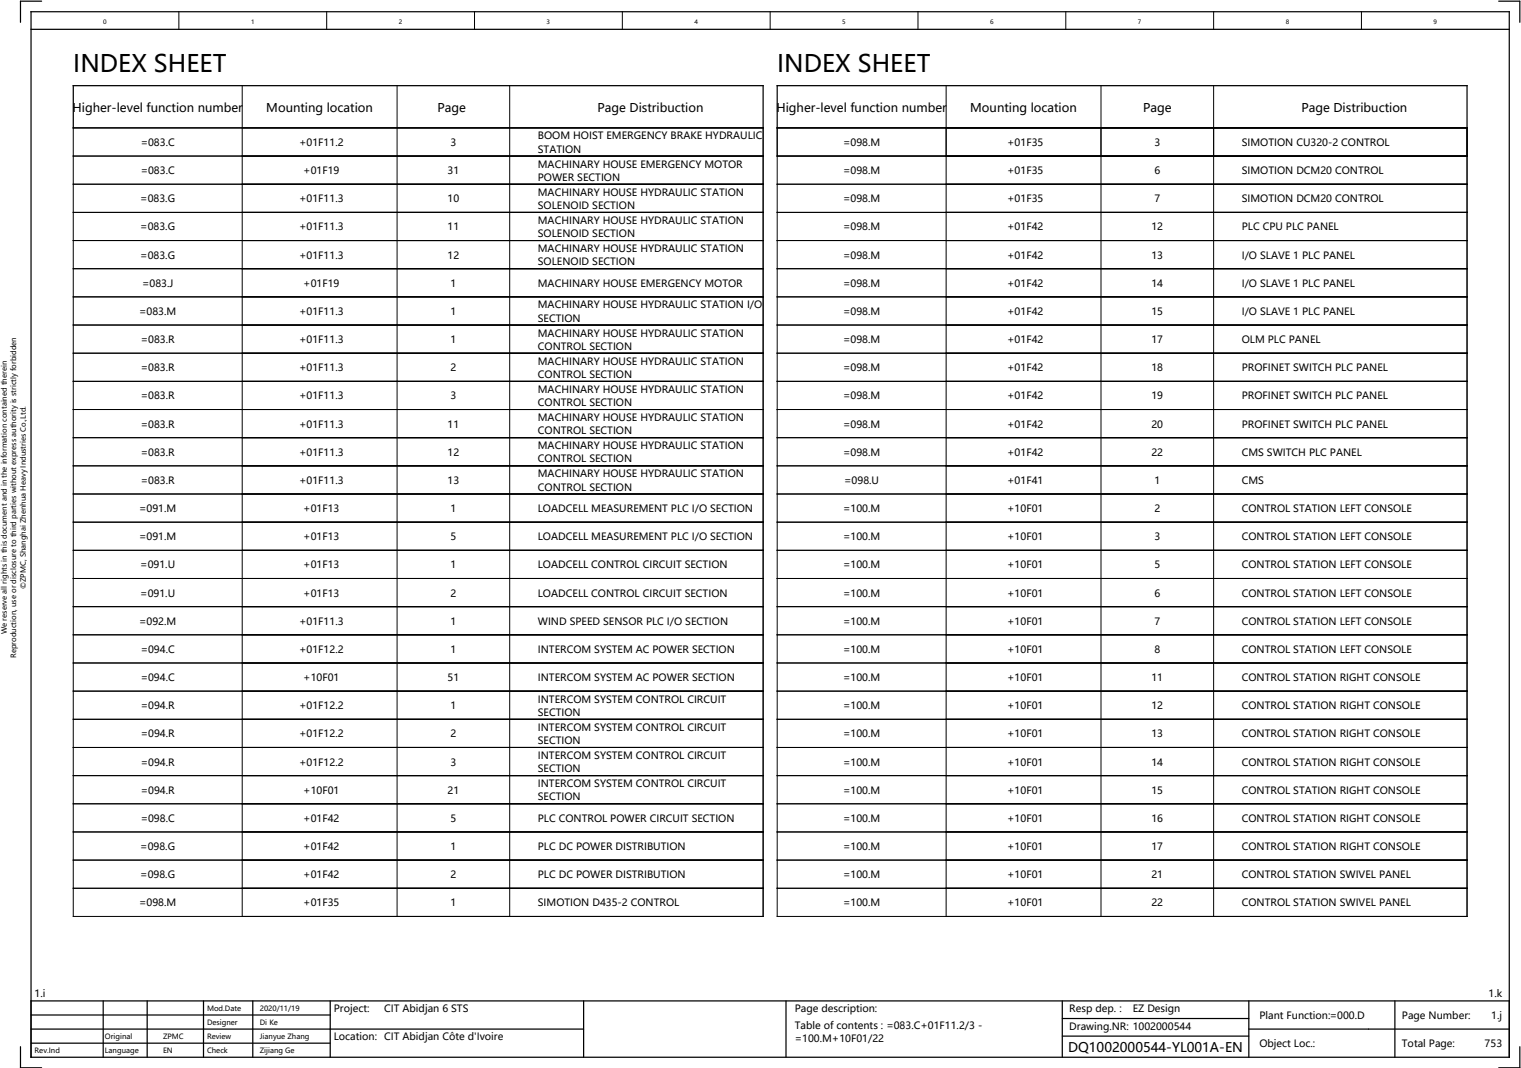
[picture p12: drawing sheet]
<svg xmlns="http://www.w3.org/2000/svg" width="432mm" height="303mm" viewBox="0 0 432 303" stroke-linecap="round" stroke-linejoin="round" font-family="sans-serif">
<defs><g id="words">
<g font-size="6.8">
<text x="20.8" y="20.3">INDEX SHEET</text>
<text x="220.8" y="20.3">INDEX SHEET</text>
</g>
<text font-size="3.8" x="303.5" y="298.8">DQ1002000544-YL001A-EN</text>
<g font-size="3.4">
<text x="20.6" y="31.7">Higher-level function number</text>
<text x="75.7" y="31.7">Mounting location</text>
<text x="124.3" y="31.7">Page</text>
<text x="169.8" y="31.7">Page Distribuction</text>
<text x="220.6" y="31.7">Higher-level function number</text>
<text x="275.7" y="31.7">Mounting location</text>
<text x="324.8" y="31.7">Page</text>
<text x="369.8" y="31.7">Page Distribuction</text>
</g>
<g font-size="2.8">
<text x="40" y="41.5">=083.C</text>
<text x="85" y="41.5">+01F11.2</text>
<text x="128" y="41.5">3</text>
<text x="152.8" y="39.6">BOOM HOIST EMERGENCY BRAKE HYDRAULIC</text>
<text x="239.5" y="41.5">=098.M</text>
<text x="286.2" y="41.5">+01F35</text>
<text x="328" y="41.5">3</text>
<text x="352.8" y="41.5">SIMOTION CU320-2 CONTROL</text>
<text x="152.8" y="43.3">STATION</text>
<text x="152.8" y="47.6">MACHINARY HOUSE EMERGENCY MOTOR</text>
<text x="40" y="49.5">=083.C</text>
<text x="86.2" y="49.5">+01F19</text>
<text x="127.2" y="49.5">31</text>
<text x="152.8" y="51.3">POWER SECTION</text>
<text x="239.5" y="49.5">=098.M</text>
<text x="286.2" y="49.5">+01F35</text>
<text x="328" y="49.5">6</text>
<text x="352.8" y="49.5">SIMOTION DCM20 CONTROL</text>
<text x="39.9" y="57.5">=083.G</text>
<text x="85" y="57.5">+01F11.3</text>
<text x="127.2" y="57.5">10</text>
<text x="152.8" y="55.6">MACHINARY HOUSE HYDRAULIC STATION</text>
<text x="152.8" y="59.3">SOLENOID SECTION</text>
<text x="239.5" y="57.5">=098.M</text>
<text x="286.2" y="57.5">+01F35</text>
<text x="328" y="57.5">7</text>
<text x="352.8" y="57.5">SIMOTION DCM20 CONTROL</text>
<text x="39.9" y="65.5">=083.G</text>
<text x="85" y="65.5">+01F11.3</text>
<text x="127.2" y="65.5">11</text>
<text x="152.8" y="63.6">MACHINARY HOUSE HYDRAULIC STATION</text>
<text x="239.5" y="65.5">=098.M</text>
<text x="286.2" y="65.5">+01F42</text>
<text x="327.2" y="65.5">12</text>
<text x="352.8" y="65.5">PLC CPU PLC PANEL</text>
<text x="152.8" y="67.3">SOLENOID SECTION</text>
<text x="152.8" y="71.6">MACHINARY HOUSE HYDRAULIC STATION</text>
<text x="39.9" y="73.5">=083.G</text>
<text x="85" y="73.5">+01F11.3</text>
<text x="127.2" y="73.5">12</text>
<text x="152.8" y="75.3">SOLENOID SECTION</text>
<text x="239.5" y="73.5">=098.M</text>
<text x="286.2" y="73.5">+01F42</text>
<text x="327.2" y="73.5">13</text>
<text x="352.8" y="73.5">I/O SLAVE 1 PLC PANEL</text>
<text x="40.4" y="81.5">=083.J</text>
<text x="86.2" y="81.5">+01F19</text>
<text x="128" y="81.5">1</text>
<text x="152.8" y="81.5">MACHINARY HOUSE EMERGENCY MOTOR</text>
<text x="239.5" y="81.5">=098.M</text>
<text x="286.2" y="81.5">+01F42</text>
<text x="327.2" y="81.5">14</text>
<text x="352.8" y="81.5">I/O SLAVE 1 PLC PANEL</text>
<text x="39.5" y="89.5">=083.M</text>
<text x="85" y="89.5">+01F11.3</text>
<text x="128" y="89.5">1</text>
<text x="152.8" y="87.6">MACHINARY HOUSE HYDRAULIC STATION I/O</text>
<text x="239.5" y="89.5">=098.M</text>
<text x="286.2" y="89.5">+01F42</text>
<text x="327.2" y="89.5">15</text>
<text x="352.8" y="89.5">I/O SLAVE 1 PLC PANEL</text>
<text x="152.8" y="91.3">SECTION</text>
<text x="152.8" y="95.6">MACHINARY HOUSE HYDRAULIC STATION</text>
<text x="40" y="97.5">=083.R</text>
<text x="85" y="97.5">+01F11.3</text>
<text x="128" y="97.5">1</text>
<text x="152.8" y="99.3">CONTROL SECTION</text>
<text x="239.5" y="97.5">=098.M</text>
<text x="286.2" y="97.5">+01F42</text>
<text x="327.2" y="97.5">17</text>
<text x="352.8" y="97.5">OLM PLC PANEL</text>
<text x="40" y="105.5">=083.R</text>
<text x="85" y="105.5">+01F11.3</text>
<text x="128" y="105.5">2</text>
<text x="152.8" y="103.6">MACHINARY HOUSE HYDRAULIC STATION</text>
<text x="152.8" y="107.3">CONTROL SECTION</text>
<text x="239.5" y="105.5">=098.M</text>
<text x="286.2" y="105.5">+01F42</text>
<text x="327.2" y="105.5">18</text>
<text x="352.8" y="105.5">PROFINET SWITCH PLC PANEL</text>
<text x="40" y="113.5">=083.R</text>
<text x="85" y="113.5">+01F11.3</text>
<text x="128" y="113.5">3</text>
<text x="152.8" y="111.6">MACHINARY HOUSE HYDRAULIC STATION</text>
<text x="239.5" y="113.5">=098.M</text>
<text x="286.2" y="113.5">+01F42</text>
<text x="327.2" y="113.5">19</text>
<text x="352.8" y="113.5">PROFINET SWITCH PLC PANEL</text>
<text x="152.8" y="115.3">CONTROL SECTION</text>
<text x="152.8" y="119.6">MACHINARY HOUSE HYDRAULIC STATION</text>
<text x="40" y="121.5">=083.R</text>
<text x="85" y="121.5">+01F11.3</text>
<text x="127.2" y="121.5">11</text>
<text x="152.8" y="123.3">CONTROL SECTION</text>
<text x="239.5" y="121.5">=098.M</text>
<text x="286.2" y="121.5">+01F42</text>
<text x="327.2" y="121.5">20</text>
<text x="352.8" y="121.5">PROFINET SWITCH PLC PANEL</text>
<text x="40" y="129.5">=083.R</text>
<text x="85" y="129.5">+01F11.3</text>
<text x="127.2" y="129.5">12</text>
<text x="152.8" y="127.6">MACHINARY HOUSE HYDRAULIC STATION</text>
<text x="152.8" y="131.3">CONTROL SECTION</text>
<text x="239.5" y="129.5">=098.M</text>
<text x="286.2" y="129.5">+01F42</text>
<text x="327.2" y="129.5">22</text>
<text x="352.8" y="129.5">CMS SWITCH PLC PANEL</text>
<text x="40" y="137.5">=083.R</text>
<text x="85" y="137.5">+01F11.3</text>
<text x="127.2" y="137.5">13</text>
<text x="152.8" y="135.6">MACHINARY HOUSE HYDRAULIC STATION</text>
<text x="239.9" y="137.5">=098.U</text>
<text x="286.2" y="137.5">+01F41</text>
<text x="328" y="137.5">1</text>
<text x="352.8" y="137.5">CMS</text>
<text x="152.8" y="139.3">CONTROL SECTION</text>
<text x="39.5" y="145.5">=091.M</text>
<text x="86.2" y="145.5">+01F13</text>
<text x="128" y="145.5">1</text>
<text x="152.8" y="145.5">LOADCELL MEASUREMENT PLC I/O SECTION</text>
<text x="239.5" y="145.5">=100.M</text>
<text x="286.2" y="145.5">+10F01</text>
<text x="328" y="145.5">2</text>
<text x="352.8" y="145.5">CONTROL STATION LEFT CONSOLE</text>
<text x="39.5" y="153.5">=091.M</text>
<text x="86.2" y="153.5">+01F13</text>
<text x="128" y="153.5">5</text>
<text x="152.8" y="153.5">LOADCELL MEASUREMENT PLC I/O SECTION</text>
<text x="239.5" y="153.5">=100.M</text>
<text x="286.2" y="153.5">+10F01</text>
<text x="328" y="153.5">3</text>
<text x="352.8" y="153.5">CONTROL STATION LEFT CONSOLE</text>
<text x="39.9" y="161.5">=091.U</text>
<text x="86.2" y="161.5">+01F13</text>
<text x="128" y="161.5">1</text>
<text x="152.8" y="161.5">LOADCELL CONTROL CIRCUIT SECTION</text>
<text x="239.5" y="161.5">=100.M</text>
<text x="286.2" y="161.5">+10F01</text>
<text x="328" y="161.5">5</text>
<text x="352.8" y="161.5">CONTROL STATION LEFT CONSOLE</text>
<text x="39.9" y="169.5">=091.U</text>
<text x="86.2" y="169.5">+01F13</text>
<text x="128" y="169.5">2</text>
<text x="152.8" y="169.5">LOADCELL CONTROL CIRCUIT SECTION</text>
<text x="239.5" y="169.5">=100.M</text>
<text x="286.2" y="169.5">+10F01</text>
<text x="328" y="169.5">6</text>
<text x="352.8" y="169.5">CONTROL STATION LEFT CONSOLE</text>
<text x="39.5" y="177.5">=092.M</text>
<text x="85" y="177.5">+01F11.3</text>
<text x="128" y="177.5">1</text>
<text x="152.8" y="177.5">WIND SPEED SENSOR PLC I/O SECTION</text>
<text x="239.5" y="177.5">=100.M</text>
<text x="286.2" y="177.5">+10F01</text>
<text x="328" y="177.5">7</text>
<text x="352.8" y="177.5">CONTROL STATION LEFT CONSOLE</text>
<text x="40" y="185.5">=094.C</text>
<text x="85" y="185.5">+01F12.2</text>
<text x="128" y="185.5">1</text>
<text x="152.8" y="185.5">INTERCOM SYSTEM AC POWER SECTION</text>
<text x="239.5" y="185.5">=100.M</text>
<text x="286.2" y="185.5">+10F01</text>
<text x="328" y="185.5">8</text>
<text x="352.8" y="185.5">CONTROL STATION LEFT CONSOLE</text>
<text x="40" y="193.5">=094.C</text>
<text x="86.2" y="193.5">+10F01</text>
<text x="127.2" y="193.5">51</text>
<text x="152.8" y="193.5">INTERCOM SYSTEM AC POWER SECTION</text>
<text x="239.5" y="193.5">=100.M</text>
<text x="286.2" y="193.5">+10F01</text>
<text x="327.2" y="193.5">11</text>
<text x="352.8" y="193.5">CONTROL STATION RIGHT CONSOLE</text>
<text x="40" y="201.5">=094.R</text>
<text x="85" y="201.5">+01F12.2</text>
<text x="128" y="201.5">1</text>
<text x="152.8" y="199.6">INTERCOM SYSTEM CONTROL CIRCUIT</text>
<text x="152.8" y="203.3">SECTION</text>
<text x="239.5" y="201.5">=100.M</text>
<text x="286.2" y="201.5">+10F01</text>
<text x="327.2" y="201.5">12</text>
<text x="352.8" y="201.5">CONTROL STATION RIGHT CONSOLE</text>
<text x="40" y="209.5">=094.R</text>
<text x="85" y="209.5">+01F12.2</text>
<text x="128" y="209.5">2</text>
<text x="152.8" y="207.6">INTERCOM SYSTEM CONTROL CIRCUIT</text>
<text x="239.5" y="209.5">=100.M</text>
<text x="286.2" y="209.5">+10F01</text>
<text x="327.2" y="209.5">13</text>
<text x="352.8" y="209.5">CONTROL STATION RIGHT CONSOLE</text>
<text x="152.8" y="211.3">SECTION</text>
<text x="152.8" y="215.6">INTERCOM SYSTEM CONTROL CIRCUIT</text>
<text x="40" y="217.5">=094.R</text>
<text x="85" y="217.5">+01F12.2</text>
<text x="128" y="217.5">3</text>
<text x="152.8" y="219.3">SECTION</text>
<text x="239.5" y="217.5">=100.M</text>
<text x="286.2" y="217.5">+10F01</text>
<text x="327.2" y="217.5">14</text>
<text x="352.8" y="217.5">CONTROL STATION RIGHT CONSOLE</text>
<text x="40" y="225.5">=094.R</text>
<text x="86.2" y="225.5">+10F01</text>
<text x="127.2" y="225.5">21</text>
<text x="152.8" y="223.6">INTERCOM SYSTEM CONTROL CIRCUIT</text>
<text x="152.8" y="227.3">SECTION</text>
<text x="239.5" y="225.5">=100.M</text>
<text x="286.2" y="225.5">+10F01</text>
<text x="327.2" y="225.5">15</text>
<text x="352.8" y="225.5">CONTROL STATION RIGHT CONSOLE</text>
<text x="40" y="233.5">=098.C</text>
<text x="86.2" y="233.5">+01F42</text>
<text x="128" y="233.5">5</text>
<text x="152.8" y="233.5">PLC CONTROL POWER CIRCUIT SECTION</text>
<text x="239.5" y="233.5">=100.M</text>
<text x="286.2" y="233.5">+10F01</text>
<text x="327.2" y="233.5">16</text>
<text x="352.8" y="233.5">CONTROL STATION RIGHT CONSOLE</text>
<text x="39.9" y="241.5">=098.G</text>
<text x="86.2" y="241.5">+01F42</text>
<text x="128" y="241.5">1</text>
<text x="152.8" y="241.5">PLC DC POWER DISTRIBUTION</text>
<text x="239.5" y="241.5">=100.M</text>
<text x="286.2" y="241.5">+10F01</text>
<text x="327.2" y="241.5">17</text>
<text x="352.8" y="241.5">CONTROL STATION RIGHT CONSOLE</text>
<text x="39.9" y="249.5">=098.G</text>
<text x="86.2" y="249.5">+01F42</text>
<text x="128" y="249.5">2</text>
<text x="152.8" y="249.5">PLC DC POWER DISTRIBUTION</text>
<text x="239.5" y="249.5">=100.M</text>
<text x="286.2" y="249.5">+10F01</text>
<text x="327.2" y="249.5">21</text>
<text x="352.8" y="249.5">CONTROL STATION SWIVEL PANEL</text>
<text x="39.5" y="257.5">=098.M</text>
<text x="86.2" y="257.5">+01F35</text>
<text x="128" y="257.5">1</text>
<text x="152.8" y="257.5">SIMOTION D435-2 CONTROL</text>
<text x="239.5" y="257.5">=100.M</text>
<text x="286.2" y="257.5">+10F01</text>
<text x="327.2" y="257.5">22</text>
<text x="352.8" y="257.5">CONTROL STATION SWIVEL PANEL</text>
<text x="9.8" y="283.3">1.i</text>
<text x="94.8" y="287.5">Project:</text>
<text x="109.2" y="287.3">CIT Abidjan 6 STS</text>
<text x="225.8" y="287.5">Page description:</text>
<text x="303.8" y="287.5">Resp dep. :</text>
<text x="321.8" y="287.5">EZ Design</text>
<text x="422.9" y="283.3">1.k</text>
<text x="225.8" y="292.3">Table of contents : =083.C+01F11.2/3 -</text>
<text x="303.8" y="292.5">Drawing.NR: 1002000544</text>
<text x="357.8" y="289.5">Plant Function:=000.D</text>
<text x="398.3" y="289.5">Page Number:</text>
<text x="423.7" y="289.5">1.j</text>
<text x="94.8" y="295.5">Location:</text>
<text x="109.2" y="295.3">CIT Abidjan Côte d'Ivoire</text>
<text x="225.8" y="296.1">=100.M+10F01/22</text>
<text x="357.8" y="297.5">Object Loc.:</text>
<text x="398.3" y="297.5">Total Page:</text>
<text x="421.8" y="297.5">753</text>
</g>
<g font-size="2">
<text x="7.3" y="167.3" transform="rotate(-90 7.3 167.3)">©ZPMC, Shanghai Zhenhua Heavy Industries Co.,Ltd.</text>
<text x="1.9" y="180.1" transform="rotate(-90 1.9 180.1)">We reserve all rights in this document and in the information contained therein</text>
<text x="4.6" y="186.9" transform="rotate(-90 4.6 186.9)">Reproduction, use or disclosure to third parties without express authority is strictly forbidden</text>
<text x="58.8" y="287.1">Mod.Date</text>
<text x="73.8" y="287.1">2020/11/19</text>
<text x="58.8" y="291.1">Designer</text>
<text x="73.8" y="291.1">Di Ke</text>
<text x="9.8" y="299.1">Rev.Ind</text>
<text x="29.8" y="299.1">Language</text>
<text x="29.8" y="295.1">Original</text>
<text x="46.3" y="299.1">EN</text>
<text x="46.3" y="295.1">ZPMC</text>
<text x="58.8" y="299.1">Check</text>
<text x="58.8" y="295.1">Review</text>
<text x="73.8" y="295.1">Jianyue Zhang</text>
<text x="73.8" y="299.1">Zijiang Ge</text>
</g>
<g font-size="1.7">
<text x="29.3" y="6.9">0</text>
<text x="71.3" y="6.9">1</text>
<text x="113.3" y="6.9">2</text>
<text x="155.3" y="6.9">3</text>
<text x="197.3" y="6.9">4</text>
<text x="239.3" y="6.9">5</text>
<text x="281.3" y="6.9">6</text>
<text x="323.3" y="6.9">7</text>
<text x="365.3" y="6.9">8</text>
<text x="407.3" y="6.9">9</text>
</g>
</g></defs>
<g fill="none" stroke="#000" stroke-width=".28">
<path d="M50.8 3.3v5M92.8 3.3v5M134.8 3.3v5M176.8 3.3v5M218.8 3.3v5M260.8 3.3v5M302.8 3.3v5M344.8 3.3v5M386.8 3.3v5M20.8 36.3h196v224h-196zM68.8 24.3v236M112.8 24.3v12"/>
<path d="M112.8 36.5v7.7M144.8 24.3v12M144.8 36.5v7.7M220.8 36.3h196v224h-196zM268.8 24.3v236M312.8 24.3v12M312.8 36.5v7.7M344.8 24.3v12M344.8 36.5v7.7M20.8 44.3h196M20.8 52.3h196M112.8 44.5v7.7"/>
<path d="M112.8 52.5v7.7M144.8 44.5v7.7M144.8 52.5v7.7M220.8 44.3h196M220.8 52.3h196M312.8 44.5v7.7M312.8 52.5v7.7M344.8 44.5v7.7M344.8 52.5v7.7M20.8 60.3h196M20.8 68.3h196M20.8 76.3h196"/>
<path d="M112.8 60.5v7.7M112.8 68.5v7.7M112.8 76.5v7.7M144.8 60.5v7.7M144.8 68.5v7.7M144.8 76.5v7.7M220.8 60.3h196M220.8 68.3h196M220.8 76.3h196M312.8 60.5v7.7M312.8 68.5v7.7M312.8 76.5v7.7"/>
<path d="M344.8 60.5v7.7M344.8 68.5v7.7M344.8 76.5v7.7M20.8 84.3h196M20.8 92.3h196M112.8 84.5v7.7M112.8 92.5v7.7M144.8 84.5v7.7M144.8 92.5v7.7M220.8 84.3h196M220.8 92.3h196M312.8 84.5v7.7"/>
<path d="M312.8 92.5v7.7M344.8 84.5v7.7M344.8 92.5v7.7M20.8 100.3h196M20.8 108.3h196M20.8 116.3h196M112.8 100.5v7.7M112.8 108.5v7.7M112.8 116.5v7.7M144.8 100.5v7.7M144.8 108.5v7.7M144.8 116.5v7.7"/>
<path d="M220.8 100.3h196M220.8 108.3h196M220.8 116.3h196M312.8 100.5v7.7M312.8 108.5v7.7M312.8 116.5v7.7M344.8 100.5v7.7M344.8 108.5v7.7M344.8 116.5v7.7M20.8 124.3h196M20.8 132.3h196M112.8 124.5v7.7"/>
<path d="M112.8 132.5v7.7M144.8 124.5v7.7M144.8 132.5v7.7M220.8 124.3h196M220.8 132.3h196M312.8 124.5v7.7M312.8 132.5v7.7M344.8 124.5v7.7M344.8 132.5v7.7M20.8 140.3h196M20.8 148.3h196M20.8 156.3h196"/>
<path d="M112.8 140.5v7.7M112.8 148.5v7.7M112.8 156.5v7.7M144.8 140.5v7.7M144.8 148.5v7.7M144.8 156.5v7.7M220.8 140.3h196M220.8 148.3h196M220.8 156.3h196M312.8 140.5v7.7M312.8 148.5v7.7M312.8 156.5v7.7"/>
<path d="M344.8 140.5v7.7M344.8 148.5v7.7M344.8 156.5v7.7M20.8 164.3h196M20.8 172.3h196M112.8 164.5v7.7M112.8 172.5v7.7M144.8 164.5v7.7M144.8 172.5v7.7M220.8 164.3h196M220.8 172.3h196M312.8 164.5v7.7"/>
<path d="M312.8 172.5v7.7M344.8 164.5v7.7M344.8 172.5v7.7M20.8 180.3h196M20.8 188.3h196M20.8 196.3h196M112.8 180.5v7.7M112.8 188.5v7.7M112.8 196.5v7.7M144.8 180.5v7.7M144.8 188.5v7.7M144.8 196.5v7.7"/>
<path d="M220.8 180.3h196M220.8 188.3h196M220.8 196.3h196M312.8 180.5v7.7M312.8 188.5v7.7M312.8 196.5v7.7M344.8 180.5v7.7M344.8 188.5v7.7M344.8 196.5v7.7M20.8 204.3h196M20.8 212.3h196M112.8 204.5v7.7"/>
<path d="M112.8 212.5v7.7M144.8 204.5v7.7M144.8 212.5v7.7M220.8 204.3h196M220.8 212.3h196M312.8 204.5v7.7M312.8 212.5v7.7M344.8 204.5v7.7M344.8 212.5v7.7M20.8 220.3h196M20.8 228.3h196M20.8 236.3h196"/>
<path d="M112.8 220.5v7.7M112.8 228.5v7.7M112.8 236.5v7.7M144.8 220.5v7.7M144.8 228.5v7.7M144.8 236.5v7.7M220.8 220.3h196M220.8 228.3h196M220.8 236.3h196M312.8 220.5v7.7M312.8 228.5v7.7M312.8 236.5v7.7"/>
<path d="M344.8 220.5v7.7M344.8 228.5v7.7M344.8 236.5v7.7M20.8 244.3h196M20.8 252.3h196M112.8 244.5v7.7M112.8 252.5v7.7M144.8 244.5v7.7M144.8 252.5v7.7M220.8 244.3h196M220.8 252.3h196M312.8 244.5v7.7"/>
<path d="M312.8 252.5v7.7M344.8 244.5v7.7M344.8 252.5v7.7"/>
</g>
<g fill="none" stroke="#000" stroke-width=".35">
<path d="M8.8 3.3h420v297h-420zM8.8 8.3h420M11.8 .3h-6v6M425.8 .3h6v6M20.8 24.3h196v12h-196zM220.8 24.3h196v12h-196zM5.8 297.3v6h6M8.8 284.3h420M8.8 292.3h157M8.8 296.3h85M8.8 288.3h85M29.3 284.3v16"/>
<path d="M41.8 284.3v16M57.8 284.3v16M71.8 284.3v16M93.8 284.3v16M165.8 284.3v16M223.3 284.3v16M301.8 284.3v16M301.8 289.3h53M301.8 294.3h53M354.8 292.3h74M354.8 284.3v16M396.3 284.3v16"/>
<path d="M431.8 297.3v6h-6"/>
</g>
<use href="#words"/>
</svg>
